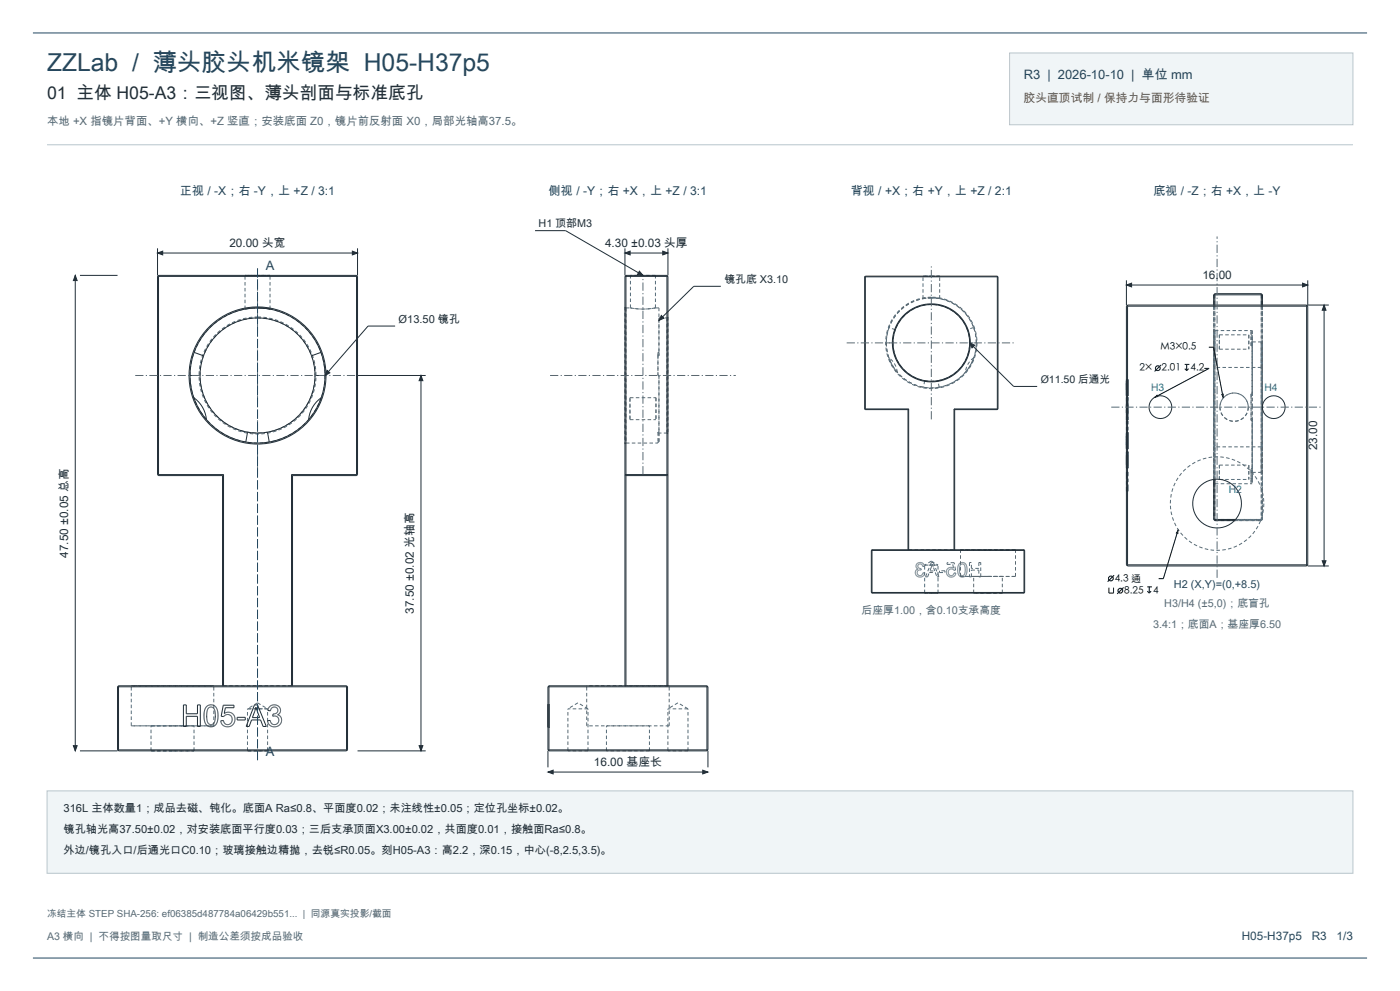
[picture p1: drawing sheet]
<svg xmlns="http://www.w3.org/2000/svg" width="420mm" height="297mm" viewBox="0 0 420 297" stroke-linecap="round" stroke-linejoin="round" font-family="sans-serif">
<defs><g id="words">
<text font-size="7.4" fill="#224760" x="14.1" y="21.2">ZZLab / 薄头胶头机米镜架 H05-H37p5</text>
<text font-size="5.3" fill="#202d36" x="14.1" y="29.6">01 主体 H05-A3：三视图、薄头剖面与标准底孔</text>
<g font-size="3.9" fill="#224760">
<text x="307.1" y="23.6">R3 | 2026-10-10 | 单位 mm</text>
<text x="79.7" y="80.8">A</text>
<text x="79.7" y="226.4">A</text>
</g>
<g font-size="3.6" fill="#224760">
<text x="54" y="58.5">正视 / -X；右 -Y，上 +Z / 3:1</text>
<text x="164.7" y="58.5">侧视 / -Y；右 +X，上 +Z / 3:1</text>
<text x="255.2" y="58.5">背视 / +X；右 +Y，上 +Z / 2:1</text>
<text x="346.1" y="58.5">底视 / -Z；右 +X，上 -Y</text>
</g>
<text font-size="3.5" fill="#92531e" x="307.1" y="30.7">胶头直顶试制 / 保持力与面形待验证</text>
<g font-size="3.5" fill="#202d36">
<text x="68.8" y="74.1">20.00 头宽</text>
<text x="181.5" y="74.1">4.30 ±0.03 头厚</text>
<text x="360.7" y="83.7">16.00</text>
<text x="395.1" y="134.9" transform="rotate(-90 395.1 134.9)">23.00</text>
<text x="20.5" y="167.2" transform="rotate(-90 20.5 167.2)">47.50 ±0.05 总高</text>
<text x="124.2" y="183.9" transform="rotate(-90 124.2 183.9)">37.50 ±0.02 光轴高</text>
<text x="178.2" y="229.6">16.00 基座长</text>
</g>
<g font-size="3.5" fill="#224760">
<text x="372.6" y="281.8">H05-H37p5</text>
<text x="393.5" y="281.8">R3</text>
<text x="401" y="281.8">1/3</text>
</g>
<text font-size="3.4" fill="#586b76" x="14.1" y="37.4">本地 +X 指镜片背面、+Y 横向、+Z 竖直；安装底面 Z0，镜片前反射面 X0，局部光轴高37.5。</text>
<g font-size="3.4" fill="#202d36">
<text x="19" y="243.4">316L 主体数量1；成品去磁、钝化。底面A Ra≤0.8、平面度0.02；未注线性±0.05；定位孔坐标±0.02。</text>
<text x="19" y="249.7">镜孔轴光高37.50±0.02，对安装底面平行度0.03；三后支承顶面X3.00±0.02，共面度0.01，接触面Ra≤0.8。</text>
<text x="19" y="256.1">外边/镜孔入口/后通光口C0.10；玻璃接触边精抛，去锐≤R0.05。刻H05-A3：高2.2，深0.15，中心(-8,2.5,3.5)。</text>
</g>
<text font-size="3.3" fill="#202d36" x="119.6" y="96.7">Ø13.50 镜孔</text>
<text font-size="3.3" fill="#224760" x="352.2" y="176.4">H2 (X,Y)=(0,+8.5)</text>
<g font-size="3.2" fill="#202d36">
<text x="161.6" y="68.1">H1 顶部M3</text>
<text x="217.3" y="84.7">镜孔底 X3.10</text>
<text x="312.2" y="114.8">Ø11.50 后通光</text>
</g>
<g font-size="3.2" fill="#586b76">
<text x="258.5" y="184.1">后座厚1.00，含0.10支承高度</text>
<text x="349.3" y="182">H3/H4 (±5,0)；底盲孔</text>
<text x="345.9" y="188.3">3.4:1；底面A；基座厚6.50</text>
<text x="14.1" y="281.8">A3 横向 | 不得按图量取尺寸 | 制造公差须按成品验收</text>
</g>
<g font-size="3.1" fill="#197986">
<text x="345.3" y="117.1">H3</text>
<text x="379.3" y="117.1">H4</text>
<text x="368.7" y="147.7">H2</text>
</g>
<g font-size="3">
<text x="348.2" y="105">M3×0.5</text>
<text x="341.8" y="111.3">2×</text>
<text x="348.5" y="111.3">2.01</text>
<text x="357.2" y="111.3">4.2</text>
<text x="334.4" y="174.3">4.3 通</text>
<text x="337.3" y="178">8.25</text>
<text x="345.9" y="178">4</text>
</g>
<text font-size="2.9" fill="#586b76" x="14.1" y="274.8">冻结主体 STEP SHA-256: ef06385d487784a06429b551... | 同源真实投影/截面</text>
</g></defs>
<path d="M0 0h420v297h-420z" fill-rule="evenodd" fill="#fff" stroke="#fff" stroke-width=".3"/>
<path d="M9.9 9.9h400.2M9.9 287.1h400.2" fill="none" stroke="#224760" stroke-width=".3"/>
<path d="M302.9 15.9h103v21.5h-103z" fill-rule="evenodd" fill="#f0f5f7" stroke="#b8c6cc" stroke-width=".3"/>
<path d="M14.1 43.4h391.8" fill="none" stroke="#b8c6cc" stroke-width=".3"/>
<g fill="none" stroke="#586b76" stroke-width=".3" stroke-dasharray="1.1 .7" stroke-linecap="butt">
<path d="M73.5 82.5h7.5M73.5 92.6l3.8-.3M73.5 92.6v-10.1M77.3 95a17.6 17.6 0 0 1 15.4 25.9 17.6 17.6 0 0 1-30.1 1.2 17.6 17.6 0 0 1 13.2-27.1h1.5M77.3 95.3a17.3 17.3 0 0 1 15.1 25.4 17.3 17.3 0 0 1-29.6 1.3 17.3 17.3 0 0 1 13-26.7h1.5M77.3 82.5h-3.8M77.3 92.3l-3.8 .3M77.3 92.3a20.2 20.2 0 0 1 19 13.3M81 82.5h-3.7M81 92.6l-3.7-.3M81 92.6v-10.1M187.5 92v41.1"/>
<path d="M187.5 92l.3 .3M187.8 92.3v40.5M187.8 92.3h1.3M189.1 92.3a20.3 20.3 0 0 0 7.5 0M189.1 92.3v-9.8M196.6 82.5h-7.5M196.6 92.3a20.3 20.3 0 0 1-7.5 0M196.6 92.3h1.1M196.6 92.3v-9.8M197.7 95.3v11.3M197.7 95.3h2.4M200.1 95.3l.3-.3"/>
<path d="M200.1 95.3v34.5M200.4 95v35.1M266.7 98.1l-.7 2.8-.1 1.9M268.6 98.8l-.4 1.6-.3 2.4M268.6 98.8l-1.9-.7M276.9 82.8h2.5M276.9 89.5l2.5-.2M276.9 89.5v-6.7M279.4 89.1a13.7 13.7 0 0 0-12 20.2 13.7 13.7 0 0 0 23.5 .9 13.7 13.7 0 0 0-10.5-21.1h-1M279.4 89.3a13.5 13.5 0 0 0-11.9 19.9 13.5 13.5 0 0 0 23.2 .9 13.5 13.5 0 0 0-10.3-20.8h-1M279.4 82.8h2.5M279.4 89.3l2.5 .2"/>
<path d="M279.4 89.3a13.5 13.5 0 0 0-12.7 8.8M279.4 89.3l-2.5 .2M279.4 91.3a11.5 11.5 0 0 0-10.8 7.5M281.9 82.8h-5M281.9 89.5l-2.5-.2M281.9 89.5v-6.7M290.2 98.8a11.5 11.5 0 0 0-10.8-7.5M292.1 98.1a13.5 13.5 0 0 0-12.7-8.8M292.1 98.1l-1.9 .7M364.1 88.4v67.3M364.1 91.4v19.1M364.1 98.7v46.6"/>
<path d="M364.4 91.4v18.7M364.4 88.4v67.3M364.4 99.1v45.9M364.4 99.1l-.3-.4M364.4 99.1h10.9M375.3 99.1h.4M375.3 99.1v3.4M375.7 99.1v18.9M375.7 99.1v3.4M378.4 91.4v18.7M378.4 88.4v67.3M378.7 88.4v67.3"/>
<path d="M378.7 91.4v19.1M57 112.5l.5-4.2 .7-2.7M58.2 105.6a20.2 20.2 0 0 1 19.1-13.3M96.3 105.6l.8 2.7 .4 4.2M96.4 119.2a20.2 20.2 0 0 1-3.8 6.6M97.5 112.5a20.3 20.3 0 0 1-16.7 20M189 119.2v6.6M189 119.2h7.8M196.8 119.2v6.6M197.4 105.6h.3M197.4 112.5v-6.9M197.4 112.5h.3"/>
<path d="M197.4 106.6h.3M197.4 106.6v5.9M197.4 106.6v-1M197.7 105.6v-13.3M197.7 112.5v17M197.7 105.6v1M265.9 102.8a13.5 13.5 0 0 0 11.2 13.3M265.9 102.8h2M266.7 107.2l.8 1.9 1.7 2.5M267.9 102.8a11.5 11.5 0 0 0 9.5 11.3M269.2 111.6a6 6 0 0 0-2.5-4.4M277.1 116.1l1.8 .2 2.8-.2"/>
<path d="M277.4 114.1l1.6 .2 2.4-.2M277.4 114.1l-.3 2M281.4 114.1a11.5 11.5 0 0 0 9.5-11.3M281.7 116.1a13.5 13.5 0 0 0 11.2-13.3M281.7 116.1l-.3-2M289.6 111.6l1.7-2.5 .8-1.9M290.9 102.8l-.3-2.4-.4-1.6M290.9 102.8h2M292.1 107.2a6 6 0 0 0-2.5 4.4M292.9 102.8l-.1-1.9-.7-2.8M337.9 119v1.1M337.9 118.6v-.9"/>
<path d="M337.9 118.5v.1M337.9 118.4v.1M337.9 118.3v.1M337.9 118.2v.1M337.9 118.1v.1M337.9 118v.1M337.9 117.9v.1M337.9 117.8v.1M337.9 117.7v.1M337.9 117.6v.1M337.9 117.5v.1M337.9 117.4v.1"/>
<path d="M337.9 117.3v.1M337.9 117.2v.1M337.9 117.1v.1M337.9 117v.1M337.9 116.9v.1M337.9 116.8v.1M337.9 116.6v.2M337.9 116.5v.1M337.9 116.4v.1M337.9 116.3v.1M337.9 116.2v.1M337.9 116v.2"/>
<path d="M337.9 115.9v.1M337.9 115.8v.1M337.9 115.7v.1M337.9 115.5v.2M337.9 115.4v.1M337.9 115.3v.1M337.9 115.2v.1M337.9 115.1v.1M337.9 115v.1M337.9 114.9v.1M337.9 114.8v.1M337.9 114.7v.1"/>
<path d="M337.9 114.6v.1M337.9 114.5v.1M337.9 114.4v.1M337.9 114.3v.1M337.9 114.2v.1M337.9 114.1v.1M337.9 114v.1M337.9 113.9v.1M337.9 113.8v.1M337.9 113.9v-.1M337.9 114v-.1M337.9 114.1v-.1"/>
<path d="M337.9 114.2v-.1M337.9 114.3v-.1M337.9 114.4v-.1M337.9 114.5v-.1M337.9 114.6v-.1M337.9 114.7v-.1M337.9 114.9v-.2M337.9 115v-.1M337.9 115.2v-.2M337.9 114.8v-.1M337.9 114.9v-.1M337.9 115.1v-.1"/>
<path d="M337.9 115.2v-.1M337.9 115.4v-.2M337.9 115.5v-.1M337.9 115.6v-.1M337.9 115.8v-.2M337.9 115.9v-.1M337.9 116v-.1M337.9 116.2v-.2M337.9 116.3v-.1M337.9 116.5v-.2M337.9 116.6v-.1M337.9 116.7v-.1"/>
<path d="M337.9 116.8v-.1M337.9 116.9v-.1M337.9 117v-.1M337.9 117.1v-.1M337.9 117.2v-.1M337.9 117.3v-.1M337.9 117.4v-.1M337.9 117.5v-.1M337.9 117.6v-.1M337.9 117.7v-.1M337.9 117.8v-.1M337.9 117.9v-.1"/>
<path d="M337.9 118v-.1M337.9 118.1v-.1M337.9 118.2v-.1M337.9 118.3v-.1M337.9 118.4v-.1M337.9 118.5v-.1M337.9 117.6v.9M337.9 116.7v.1M337.9 116.6v.1M337.9 116.4v.2M337.9 116.1v.1M337.9 115.9v.2"/>
<path d="M337.9 115.6v.1M337.9 115.5v.1M337.9 115.3v-.1M337.9 115.4v-.1M337.9 115.7v-.1M337.9 115.8v-.1M337.9 116.1v-.2M337.9 116.2v-.1M337.9 116.5v.2M337.9 116.3v.2M337.9 115.6v.2M337.9 115.6v-.2"/>
<path d="M337.9 116v-.2M337.9 116.1v-.1M337.9 116.3v-.2M337.9 116.4v-.1M337.9 116.5v-.1M337.9 116.7v-.2M337.9 119h.5M337.9 117.7h.5M337.9 118.6h.5M337.9 117.6h.5M337.9 117.5h.5M337.9 117.4h.5"/>
<path d="M337.9 117.3h.5M337.9 117.2h.5M337.9 117.1h.5M337.9 117h.5M337.9 116.9h.5M337.9 116.8h.5M337.9 116.7h.5M337.9 116.5h.5M337.9 116.4h.5M337.9 116.3h.5M337.9 116.1h.5M337.9 116h.5"/>
<path d="M337.9 115.8h.5M337.9 115.7h.5M337.9 115.6h.5M337.9 115.4h.5M337.9 115.3h.5M337.9 115.2h.5M337.9 115.1h.5M337.9 115h.5M337.9 114.9h.5M337.9 114.8h.5M337.9 115.5h.5M337.9 115.9h.5"/>
<path d="M337.9 116.2h.5M337.9 116.6h.5M337.9 118.5h.5M337.9 118.4h.5M337.9 118.3h.5M337.9 118.2h.5M337.9 118.1h.5M337.9 118h.5M337.9 117.9h.5M337.9 117.8h.5M337.9 114.7h.5M337.9 114.6h.5"/>
<path d="M337.9 114.5h.5M337.9 114.4h.5M337.9 114.3h.5M337.9 114.2h.5M337.9 114.1h.5M337.9 114h.5M337.9 113.9h.5M337.9 113.8h.5M338.4 119v3M338.4 117.7v.9M338.4 117.6v.1M338.4 117.5v.1"/>
<path d="M338.4 117.4v.1M338.4 117.3v.1M338.4 117.2v.1M338.4 117.1v.1M338.4 117v.1M338.4 116.9v.1M338.4 116.8v.1M338.4 116.7v.1M338.4 116.5v.2M338.4 116.4v.1M338.4 116.3v.1M338.4 116.1v.2"/>
<path d="M338.4 116v.1M338.4 115.8v.2M338.4 115.7v.1M338.4 115.6v.1M338.4 115.4v.2M338.4 115.3v.1M338.4 115.2v.1M338.4 115.1v.1M338.4 115v.1M338.4 114.9v.1M338.4 114.8v.1M338.4 114.9v-.1"/>
<path d="M338.4 115v-.1M338.4 115.1v-.1M338.4 115.2v-.1M338.4 115.3v-.1M338.4 115.4v-.1M338.4 115.5v-.1M338.4 115.6v-.1M338.4 115.8v-.2M338.4 115.9v-.1M338.4 116.1v-.2M338.4 116.2v-.1M338.4 116.3v-.1"/>
<path d="M338.4 116.5v-.2M338.4 116.7v-.2M338.4 116.8v-.1M338.4 116.6v.1M338.4 116.5v.1M338.4 116.3v.2M338.4 116.2v.1M338.4 116.1v.1M338.4 115.9v.2M338.4 115.8v.1M338.4 115.5v.1M338.4 115.4v.1"/>
<path d="M338.4 115.7v-.1M338.4 115.8v-.1M338.4 116.4v-.1M338.4 116.6v-.2M338.4 116.7v-.1M338.4 116.9v-.1M338.4 117v-.1M338.4 117.1v-.1M338.4 117.2v-.1M338.4 117.3v-.1M338.4 117.4v-.1M338.4 117.5v-.1"/>
<path d="M338.4 117.6v-.1M338.4 118.5v-.9M338.4 118.4v.1M338.4 118.3v.1M338.4 118.2v.1M338.4 118.1v.1M338.4 118v.1M338.4 117.9v.1M338.4 117.8v.1M338.4 117.7v.1M338.4 116v.2M338.4 115.9v.1"/>
<path d="M338.4 115.6v.2M338.4 115.2v.2M338.4 114.7v.1M338.4 114.6v.1M338.4 114.5v.1M338.4 114.4v.1M338.4 114.3v.1M338.4 114.2v.1M338.4 114.3v-.1M338.4 114.4v-.1M338.4 114.5v-.1M338.4 114.6v-.1"/>
<path d="M338.4 114.7v-.1M338.4 114.8v-.1M338.4 115v.2M338.4 114.7v.2M338.4 114.1v.1M338.4 114v.1M338.4 113.9v.1M338.4 113.8v.1M338.4 113.9v-.1M338.4 114v-.1M338.4 114.1v-.1M338.4 114.2v-.1"/>
<path d="M338.4 115.7v-.2M338.4 116v-.1M338.4 116.2v-.2M338.4 116.5v-.1M338.4 116.6v-.1M338.4 116.8v-.2M338.4 117.7v-.1M338.4 117.8v-.1M338.4 117.9v-.1M338.4 118v-.1M338.4 118.1v-.1M338.4 118.2v-.1"/>
<path d="M338.4 118.3v-.1M338.4 118.4v-.1M338.4 118.5v-.1M338.4 118.6v-.1M364.1 110.5v23.1M364.4 110.1l-.3 .4M365.8 104.7h8.8M365.8 100.3v4.4M365.8 100.3h8.8M365.8 104.7v-4.4M374.6 100.3v4.4M375.3 118v8"/>
<path d="M375.3 118h.4M375.3 100.5v-1.4M375.3 100.5h.4M375.3 103.7h.4M375.3 103.7v-1.2M375.3 102.5h.4M375.3 118.6h.4M375.3 118.6v6.8M375.3 103.7v-3.2M375.3 118.6v-.6M375.7 102.5v16.1M375.7 103.7v-3.2"/>
<path d="M375.7 118.6v-.6M375.7 102.5h2.7M378.4 110.1l.3 .4M378.4 110.1h-14M378.4 102.5v39.1M378.4 102.5l.3-.4M378.7 110.5v23.1M378.7 102.1v39.8M61.9 125.8a20.2 20.2 0 0 1-3.8-6.6M73.7 132.5a20.3 20.3 0 0 1-16.7-20M80.8 132.5l-2.8 .3-4.3-.3M187.8 132.8l-.3 .3"/>
<path d="M187.8 132.8h9.6M189 125.8h7.8M189 125.8v-6.6M197.4 132.5h.3M197.4 132.5v.3M197.4 129.5h.3M197.4 129.5v.3M197.4 129.5v3M197.4 129.8h2.7M197.7 132.5v-20M197.7 129.5v3M200.1 129.8l.3 .3"/>
<path d="M337.9 134.5v-.9M337.9 134.4v.1M337.9 134.3v.1M337.9 134.2v.1M337.9 134.1v.1M337.9 134v.1M337.9 133.9v.1M337.9 133.8v.1M337.9 133.7v.1M337.9 133.6v.1M337.9 133.5v.1M337.9 133.4v.1"/>
<path d="M337.9 133.3v.1M337.9 133.2v.1M337.9 133.1v.1M337.9 133v.1M337.9 132.9v.1M337.9 132.8v.1M337.9 132.7v.1M337.9 132.5v.2M337.9 132.4v.1M337.9 132.3v.1M337.9 132.2v.1M337.9 132v.2"/>
<path d="M337.9 131.9v.1M337.9 131.7v.2M337.9 131.6v.1M337.9 131.5v.1M337.9 131.3v.2M337.9 131.2v.1M337.9 131.1v.1M337.9 131v.1M337.9 130.9v.1M337.9 130.8v.1M337.9 130.6v.2M337.9 130.5v.1"/>
<path d="M337.9 130.4v.1M337.9 130.3v.1M337.9 130.2v.1M337.9 130.1v.1M337.9 130v.1M337.9 129.9v.1M337.9 129.8v.1M337.9 129.7v.1M337.9 129.8v-.1M337.9 129.9v-.1M337.9 130v-.1M337.9 130.1v-.1"/>
<path d="M337.9 130.2v-.1M337.9 130.3v-.1M337.9 130.4v-.1M337.9 130.5v-.1M337.9 130.6v-.1M337.9 130.7v-.1M337.9 130.8v-.1M337.9 130.9v-.1M337.9 131v-.1M337.9 131.1v-.1M337.9 131.2v-.1M337.9 131.3v-.1"/>
<path d="M337.9 131.4v-.1M337.9 131.5v-.1M337.9 131.6v-.1M337.9 131.7v-.1M337.9 131.8v-.1M337.9 132v-.2M337.9 132.1v-.1M337.9 132.3v-.2M337.9 132.5v-.2M337.9 132.7v-.2M337.9 132.8v-.1M337.9 133v-.2"/>
<path d="M337.9 133.2v-.2M337.9 133.3v-.1M337.9 133v.3M337.9 130v3M337.9 133.7v-3.7M337.9 134.4v-.7M337.9 133.5v.9M337.9 132.6v.1M337.9 132.5v.1M337.9 131.4v.2M337.9 131.3v.1M337.9 130.7v.1"/>
<path d="M337.9 130.6v.1M337.9 131.5v-.2M337.9 131.9v-.1M337.9 132v-.1M337.9 132.2v-.2M337.9 132.3v-.1M337.9 132.4v-.1M337.9 132.6v-.2M337.9 132.7v-.1M337.9 132.9v-.1M337.9 133v-.1M337.9 133.1v-.1"/>
<path d="M337.9 133.2v-.1M337.9 133.4v-.1M337.9 133.5v-.1M337.9 133.6v-.1M337.9 139.9v.1M337.9 139.8v.1M337.9 139.7v.1M337.9 139.6v.1M337.9 139.5v.1M337.9 139.4v.1M337.9 139.3v.1M337.9 139.2v.1"/>
<path d="M337.9 139.1v.1M337.9 139v.1M337.9 138.9v.1M337.9 138.8v.1M337.9 138.7v.1M337.9 138.6v.1M337.9 138.5v.1M337.9 138.3v.2M337.9 138.2v.1M337.9 138.1v.1M337.9 138v.1M337.9 137.8v.2"/>
<path d="M337.9 137.6v.2M337.9 137.5v.1M337.9 137.3v.2M337.9 137.1v.2M337.9 136.9v.2M337.9 136.8v.1M337.9 136.6v.2M337.9 136.5v.1M337.9 136.4v.1M337.9 136.3v.1M337.9 136.2v.1M337.9 136v.2"/>
<path d="M337.9 135.9v.1M337.9 135.8v.1M337.9 135.7v.1M337.9 135.6v.1M337.9 135.5v.1M337.9 135.6v-.1M337.9 135.7v-.1M337.9 135.8v-.1M337.9 135.9v-.1M337.9 136v-.1M337.9 136.1v-.1M337.9 136.2v-.1"/>
<path d="M337.9 136.3v-.1M337.9 136.4v-.1M337.9 136.5v-.1M337.9 136.6v-.1M337.9 136.7v-.1M337.9 136.8v-.1M337.9 136.9v-.1M337.9 137v-.1M337.9 137.2v-.2M337.9 137.3v-.1M337.9 137.4v-.1M337.9 137.6v-.2"/>
<path d="M337.9 137.7v-.1M337.9 137.8v-.1M337.9 138v-.2M337.9 138.2v-.2M337.9 138.4v-.2M337.9 138.6v-.2M337.9 138.7v-.1M337.9 138.9v-.2M337.9 139v-.1M337.9 139.2v-.2M337.9 139.3v-.1M337.9 139.4v-.1"/>
<path d="M337.9 139.5v-.1M337.9 139.6v-.1M337.9 139.7v-.1M337.9 139.8v-.1M337.9 139.9v-.1M337.9 140v-.1M337.9 126.2v2.8M337.9 124.9v1M337.9 124.1v.8M337.9 121v3.1M337.9 120.1v.9M337.9 122v-3"/>
<path d="M337.9 123.1v-1.1M337.9 125.9v-2.8M337.9 133.6h.5M337.9 134.5h.5M337.9 133.5h.5M337.9 133.4h.5M337.9 134.4h.5M337.9 133.3h.5M337.9 133.2h.5M337.9 134.3h.5M337.9 133.1h.5M337.9 133h.5"/>
<path d="M337.9 134.2h.5M337.9 132.9h.5M337.9 132.8h.5M337.9 134.1h.5M337.9 132.7h.5M337.9 134h.5M337.9 132.6h.5M337.9 132.4h.5M337.9 133.9h.5M337.9 132.3h.5M337.9 133.8h.5M337.9 132.2h.5"/>
<path d="M337.9 133.7h.5M337.9 132h.5M337.9 131.9h.5M337.9 131.8h.5M337.9 131.7h.5M337.9 131.6h.5M337.9 131.5h.5M337.9 131.3h.5M337.9 131.2h.5M337.9 131.1h.5M337.9 131h.5M337.9 132.5h.5"/>
<path d="M337.9 130.9h.5M337.9 130.8h.5M337.9 130.7h.5M337.9 130.6h.5M337.9 130.5h.5M337.9 130.4h.5M337.9 130.3h.5M337.9 130.2h.5M337.9 130.1h.5M337.9 130h.5M337.9 129.9h.5M337.9 131.4h.5"/>
<path d="M337.9 129.8h.5M337.9 129.7h.5M337.9 132.1h.5M337.9 140h.5M337.9 139.9h.5M337.9 139.8h.5M337.9 139.7h.5M337.9 139.6h.5M337.9 139.5h.5M337.9 139.4h.5M337.9 139.3h.5M337.9 139.2h.5"/>
<path d="M337.9 139h.5M337.9 138.9h.5M337.9 138.7h.5M337.9 138.6h.5M337.9 138.4h.5M337.9 138.2h.5M337.9 138h.5M337.9 137.8h.5M337.9 137.7h.5M337.9 137.6h.5M337.9 137.4h.5M337.9 137.3h.5"/>
<path d="M337.9 137.2h.5M337.9 137h.5M337.9 136.9h.5M337.9 136.8h.5M337.9 136.7h.5M337.9 136.6h.5M337.9 136.5h.5M337.9 139.1h.5M337.9 136.4h.5M337.9 136.3h.5M337.9 136.2h.5M337.9 138.8h.5"/>
<path d="M337.9 136.1h.5M337.9 136h.5M337.9 138.5h.5M337.9 135.9h.5M337.9 138.3h.5M337.9 135.8h.5M337.9 138.1h.5M337.9 135.7h.5M337.9 135.6h.5M337.9 137.5h.5M337.9 135.5h.5M337.9 137.1h.5"/>
<path d="M337.9 129h.5M337.9 126.2h.5M337.9 125.9h.5M337.9 124.9h.5M337.9 124.1h.5M337.9 123.1h.5M337.9 121h.5M337.9 122h.5M337.9 120.1h.5M337.9 139.1v-.1M337.9 139.2v-.1M337.9 138.4v.1"/>
<path d="M337.9 138.3v.1M337.9 137.9v.1M337.9 137.9h.5M337.9 137.8v.1M337.9 137.7v.1M337.9 137.6v.1M337.9 137.4v.1M337.9 137.3v.1M337.9 137.2v.1M337.9 137.1v.1M337.9 137v.1M337.9 136.9v.1"/>
<path d="M337.9 136.7v.1M337.9 136.6v.1M337.9 137.1v-.1M337.9 137.2v-.1M337.9 137.5v-.1M337.9 137.6v-.1M337.9 137.9v-.1M337.9 138v-.1M337.9 138.1v-.1M337.9 138.2v-.1M337.9 138.3v-.1M337.9 138.4v-.1"/>
<path d="M337.9 138.5v-.1M337.9 138.6v-.1M337.9 138.8v-.1M337.9 138.9v-.1M337.9 123v.8M337.9 123.8h.5M337.9 123h.5M337.9 122.8v.2M337.9 122.8h.5M337.9 122.7v.1M337.9 122.7h.5M337.9 122.6v.1"/>
<path d="M337.9 122.6h.5M337.9 122.5v.1M337.9 122.5h.5M337.9 122.4v.1M337.9 122.4h.5M337.9 122.2v.2M337.9 122.2h.5M337.9 122.1v.1M337.9 121.3v.8M337.9 121.3h.5M337.9 123.8v-2.5M338.4 133.6v.9"/>
<path d="M338.4 133.5v.1M338.4 133.4v.1M338.4 134.5v-.1M338.4 133.3v.1M338.4 133.2v.1M338.4 134.4v-.1M338.4 133.1v.1M338.4 133v.1M338.4 134.3v-.1M338.4 132.9v.1M338.4 132.8v.1M338.4 134.2v-.1"/>
<path d="M338.4 132.7v.1M338.4 134.1v-.1M338.4 132.6v.1M338.4 132.4v.2M338.4 134v-.1M338.4 132.3v.1M338.4 133.9v-.1M338.4 132.2v.1M338.4 133.8v-.1M338.4 132v.2M338.4 131.9v.1M338.4 133.7v-.1"/>
<path d="M338.4 131.8v.1M338.4 133.6v-.1M338.4 131.7v.1M338.4 133.5v-.1M338.4 133.4v-.1M338.4 131.6v.1M338.4 133.3v-.1M338.4 131.5v.1M338.4 133.2v-.1M338.4 133.1v-.1M338.4 131.3v.2M338.4 133v-.1"/>
<path d="M338.4 131.2v.1M338.4 132.9v-.1M338.4 131.1v.1M338.4 132.8v-.1M338.4 131v.1M338.4 132.7v-.2M338.4 132.5v-.1M338.4 130.9v.1M338.4 132.4v-.1M338.4 132.3v-.1M338.4 132.2v-.2M338.4 130.8v.1"/>
<path d="M338.4 132v-.1M338.4 131.9v-.2M338.4 131.7v-.1M338.4 130.7v.1M338.4 131.6v-.1M338.4 131.5v-.2M338.4 130.6v.1M338.4 131.3v-.1M338.4 131.2v-.1M338.4 131.1v-.1M338.4 130.7v-.1M338.4 131v-.1"/>
<path d="M338.4 130.9v-.1M338.4 130.8v-.2M338.4 130.8v-.1M338.4 130.6v-.1M338.4 130.5v-.1M338.4 130.4v-.1M338.4 130.3v-.1M338.4 130.2v-.1M338.4 130.1v-.1M338.4 130v-.1M338.4 131.4v-.1M338.4 131.6v-.2"/>
<path d="M338.4 129.9v-.1M338.4 129.8v-.1M338.4 132.6v-.1M338.4 132.7v-.1M338.4 129.7v.1M338.4 129.8v.1M338.4 129.9v.1M338.4 130v.1M338.4 134.4v-.9M338.4 133.7v.7M338.4 130.1v.1M338.4 130v3.7"/>
<path d="M338.4 130.2v.1M338.4 133v-3M338.4 130.3v.1M338.4 133.3v-.3M338.4 130.4v.1M338.4 130.5v.1M338.4 133v.2M338.4 132.8v.2M338.4 132.5v.2M338.4 132.3v.2M338.4 132.1v.2M338.4 132v.1"/>
<path d="M338.4 131.8v.2M338.4 131.3v.1M338.4 131.4v.1M338.4 139.9v.1M338.4 139.8v.1M338.4 139.7v.1M338.4 139.6v.1M338.4 139.5v.1M338.4 139.4v.1M338.4 139.3v.1M338.4 139.2v.1M338.4 139v.2"/>
<path d="M338.4 138.9v.1M338.4 138.7v.2M338.4 138.6v.1M338.4 138.4v.2M338.4 138.2v.2M338.4 138v.2M338.4 137.8v.2M338.4 140v-.1M338.4 137.7v.1M338.4 137.6v.1M338.4 139.9v-.1M338.4 137.4v.2"/>
<path d="M338.4 139.8v-.1M338.4 137.3v.1M338.4 137.2v.1M338.4 139.7v-.1M338.4 137v.2M338.4 139.6v-.1M338.4 136.9v.1M338.4 139.5v-.1M338.4 136.8v.1M338.4 139.4v-.1M338.4 136.7v.1M338.4 136.6v.1"/>
<path d="M338.4 139.3v-.1M338.4 136.5v.1M338.4 139.2v-.1M338.4 136.4v.1M338.4 139.1v-.1M338.4 136.3v.1M338.4 139v-.1M338.4 136.2v.1M338.4 138.9v-.1M338.4 136.1v.1M338.4 138.8v-.1M338.4 138.7v-.1"/>
<path d="M338.4 136v.1M338.4 138.6v-.1M338.4 135.9v.1M338.4 138.5v-.2M338.4 138.3v-.1M338.4 135.8v.1M338.4 138.2v-.1M338.4 138.1v-.1M338.4 135.7v.1M338.4 138v-.2M338.4 137.8v-.2M338.4 135.6v.1"/>
<path d="M338.4 137.6v-.1M338.4 137.5v-.2M338.4 135.5v.1M338.4 137.3v-.2M338.4 137.1v-.2M338.4 136.9v-.1M338.4 136.8v-.2M338.4 136.6v-.1M338.4 136.5v-.1M338.4 136.4v-.1M338.4 136.3v-.1M338.4 136.2v-.2"/>
<path d="M338.4 136v-.1M338.4 135.6v-.1M338.4 135.9v-.1M338.4 135.8v-.1M338.4 135.7v-.1M338.4 129v-2.8M338.4 125.9v-1M338.4 124.9v-.8M338.4 123.1v2.8M338.4 124.1v-3.1M338.4 122v1.1M338.4 121v-.9"/>
<path d="M338.4 120.1v-1.1M338.4 139v.1M338.4 139.1v.1M338.4 138.5v-.1M338.4 138.4v-.1M338.4 138v-.1M338.4 137.9v-.1M338.4 137.8v-.1M338.4 137.7v-.1M338.4 137.5v-.1M338.4 137.4v-.1M338.4 137.3v-.1"/>
<path d="M338.4 137.2v-.1M338.4 137.1v-.1M338.4 137v-.1M338.4 136.8v-.1M338.4 136.7v-.1M338.4 137v.1M338.4 137.1v.1M338.4 137.4v.1M338.4 137.5v.1M338.4 137.8v.1M338.4 137.9v.1M338.4 138v.1"/>
<path d="M338.4 138.1v.1M338.4 138.2v.1M338.4 138.3v.1M338.4 138.4v.1M338.4 138.5v.1M338.4 138.7v.1M338.4 138.8v.1M338.4 123.8v-.8M338.4 123v-.2M338.4 122.8v-.1M338.4 122.7v-.1M338.4 122.6v-.1"/>
<path d="M338.4 122.5v-.1M338.4 122.4v-.2M338.4 122.2v-.1M338.4 122.1v-.8M338.4 121.3v2.5M364.1 133.6v10.1M364.1 122v-23.3M364.4 133.9l-.3-.3M364.4 133.9v9.7M364.4 122v-22.9M365.8 139.4v4.3M365.8 139.4h8.8"/>
<path d="M366 122a4.3 4.3 0 0 1 4.2-4.2 4.3 4.3 0 0 1 4.3 4.2M374.5 122a4.3 4.3 0 0 1-6.2 3.8 4.3 4.3 0 0 1-.6-7.2 4.3 4.3 0 0 1 6.7 2.7l.1 .7M374.5 122a4.3 4.3 0 0 1-4.3 4.3 4.3 4.3 0 0 1-4.2-4.3M374.6 139.4v4.3M375.3 126h.4M375.3 125.4h.4M375.3 126v-.6M375.7 126v19M375.7 122v-21.5M375.7 122v-18.3M375.7 125.4v16.2M375.7 126v-.6"/>
<path d="M378.4 133.9h-14M378.4 133.9l.3-.3M378.4 133.9v21.8M378.4 122v-19.5M378.7 133.6v22.1M378.7 122v-19.9M337.9 146.2v1M337.9 142.4v3.8M337.9 141.5v.9M337.9 140.1v-.1M337.9 140.2v-.1M337.9 140.1v.1"/>
<path d="M337.9 140v.1M337.9 147.2h.5M337.9 146.2h.5M337.9 142.4h.5M337.9 141.5h.5M337.9 140.1h.5M337.9 140.2h.5M338.4 147.2v-1M338.4 146.2v-3.8M338.4 142.4v-.9M338.4 140v.1M338.4 140.1v.1"/>
<path d="M338.4 140.2v-.1M338.4 140.1v-.1M364.1 145.3v-23.3M364.4 145v-23M364.4 155.7h14M364.4 156h14M364.4 145l-.3 .3M364.4 145h10.9M365.8 143.7h8.8M365.8 143.7v-4.3M370.4 156h8M370.7 155.7h7.7"/>
<path d="M375.3 143.6h.4M375.3 145v-1.4M375.3 145h.4M375.3 141.6h.4M375.3 141.6v-1.2M375.3 140.4h.4M375.3 141.6v3.4M375.3 143.6v-3.2M375.7 143.6v-21.6M375.7 140.4v-18.4M375.7 143.6v-3.2M375.7 141.6v3.4"/>
<path d="M375.7 141.6h2.7M378.4 155.7h.3M378.4 156l.3-.3M378.4 141.6v-19.6M378.4 155.7v.3M378.4 141.6l.3 .3M378.7 141.9v-19.9M379.2 150.9a14 14 0 0 1-20.7 12.4 14 14 0 0 1-1.2-24 14 14 0 0 1 21.8 10.2l.1 1.4M272.4 164.8h.2M272.6 164.8h13.6M274.6 171.6v.1M274.6 171.7v.1"/>
<path d="M274.6 171.5v.1M274.6 171.4v.1M274.6 171.8v.1M274.6 171.3v.1M274.6 171.9v.1M274.6 171.2v.1M274.6 172l.1 .1M274.7 171.1l-.1 .1M274.7 172.1v.1M274.7 172.2v.1M274.7 172.3h.1M274.7 171v.1"/>
<path d="M274.8 172.3v.1M274.8 170.9l-.1 .1M274.8 169.7v.1M274.8 169.6v.1M274.8 169.8v.1M274.8 169.5v.1M274.8 172.4h.1M274.8 169.9v.1M274.8 169.4v.1M274.8 170l.1 .1M274.9 172.4v.1M274.9 169.3l-.1 .1"/>
<path d="M274.9 170.1v.1M274.9 170.8l-.1 .1M274.9 169.2v.1M274.9 170.2h.1M274.9 172.5l.1 .1M274.9 169.1v.1M275 170.7l-.1 .1M275 170.2v.1M275 169.1h-.1M275 170.3h.1M275 169v.1M275 172.6l.1 .1"/>
<path d="M275.1 170.3v.1M275.1 168.9l-.1 .1M275.1 172.7h.1M275.1 170.6l-.1 .1M275.1 170.4h.1M275.1 171.6v-.1M275.1 171.5h.1M275.1 171.7v-.1M275.2 171.5v-.1M275.2 171.8l-.1-.1M275.2 171.4v-.1M275.2 171.9v-.1"/>
<path d="M275.2 170.4v.1M275.2 168.8l-.1 .1M275.2 171.3v-.1M275.2 170.6h-.1M275.2 172v-.1M275.2 172.7l.1 .1M275.2 171.2h.1M275.2 172.1v-.1M275.2 170.5h.1M275.3 168.8h-.1M275.3 171.2v-.1M275.3 172.1h-.1"/>
<path d="M275.3 170.6h-.1M275.3 170.5l.1 .1M275.3 171.1l.1-.1M275.3 172.8h.1M275.3 169.7v-.1M275.3 172.2v-.1M275.3 169.6v-.1M275.3 169.8v-.1M275.3 169.5h.1M275.4 169.8h-.1M275.4 169.9v-.1M275.4 169.5v-.1"/>
<path d="M275.4 169.4v-.1M275.4 170.6h-.1M275.4 170v-.1M275.4 172.8l.1 .1M275.4 172.3l-.1-.1M275.4 168.7l-.1 .1M275.4 170.1v-.1M275.4 171l.1-.1M275.4 169.3l.1-.1M275.5 170.1h-.1M275.5 172.3h-.1M275.5 168.7h-.1"/>
<path d="M275.5 170.9h.1M275.5 172.9h.1M275.5 169.2l.1-.1M275.5 172.4v-.1M275.5 170.2v-.1M275.6 168.6l-.1 .1M275.6 170.2h-.1M275.6 170.9v-.1M275.6 172.9h.1M275.6 172.4h-.1M275.6 169.1h.1M275.6 170.8h.1"/>
<path d="M275.7 170.3l-.1-.1M275.7 172.5l-.1-.1M275.7 169.1l.1-.1M275.7 168.6h-.1M275.7 170.8h.1M275.7 172.9h.1M275.8 172.5h-.1M275.8 168.6h-.1M275.8 172.9l.1 .1M275.8 170.8h.1M275.8 170.3h-.1M275.8 169h.1"/>
<path d="M275.9 173h.1M275.9 168.6h-.1M275.9 169h.1M275.9 170.3h-.1M275.9 170.8h.1M275.9 172.5h-.1M276 168.6h-.1M276 170.4l-.1-.1M276 170.8h.1M276 172.5h-.1M276 173h.1M276 169h.1"/>
<path d="M276.1 168.6h-.1M276.1 170.8h.1M276.1 173h.1M276.1 172.5h-.1M276.1 169h.1M276.1 170.4h-.1M276.2 173v-.1M276.2 168.6h-.1M276.2 172.5h-.1M276.2 169h.1M276.2 170.4h-.1M276.2 172.9h.1"/>
<path d="M276.2 170.8h.2M276.3 168.6h-.1M276.3 170.4h-.1M276.3 172.9h.1M276.3 172.5h-.1M276.3 169l.1 .1M276.4 168.6h-.1M276.4 170.8l-.1-.4M276.4 172.4l-.1 .1M276.4 172.9h.1M276.4 169.1h.1M276.5 168.6h-.1"/>
<path d="M276.5 169.1l.1 .1M276.5 172.4h-.1M276.5 172.9h.1M276.6 172.3l-.1 .1M276.6 168.7l-.1-.1M276.6 169.2v.1M276.6 172.9l.1-.1M276.6 169.3l.1 .1M276.7 172.2l-.1 .1M276.7 168.7h-.1M276.7 172.1v.1M276.7 172.8h.1"/>
<path d="M276.7 169.4l.1 .1M276.8 169.5v.1M276.8 168.8l-.1-.1M276.8 172.8v-.1M276.8 169.6v.1M276.8 172l-.1 .1M276.8 169.7v.1M276.8 171.9v.1M276.8 169.8l.5-.1M276.8 172.7h.1M276.8 171.8v.1M276.9 168.8h-.1"/>
<path d="M276.9 171.7l-.1 .1M276.9 168.9v-.1M276.9 172.7l.1-.1M277 168.9h-.1M277 172.6l.1-.1M277 169v-.1M277.1 169h-.1M277.1 169.1v-.1M277.1 172.5v-.1M277.1 172.4h.1M277.2 169.2l-.1-.1M277.2 172.4v-.1"/>
<path d="M277.2 169.3v-.1M277.2 172.3l.1-.1M277.3 169.4l-.1-.1M277.3 172.2v-.1M277.3 169.5v-.1M277.3 172.1l.1-.1M277.3 169.7v-.2M277.4 172v-.1M277.4 171.9v-.1M277.4 177.8h2M277.4 169.4h2M277.4 177.8v-8.4"/>
<path d="M277.4 171.8v-.1M277.4 171.7h-.5M277.6 172.9h.7M278.3 172.9l.5-1.3M278.8 171.6h1.8M279 171.1h1.4M279.4 177.8h2M279.4 169.4h2M279.4 168.2l-2 1.2M279.4 168.2l2 1.2M279.4 168.6l-1.8 4.3M279.4 169.9l-.4 1.2"/>
<path d="M279.5 169.7l-.1 .2M279.6 169.4l-.1 .3M279.7 169.2l-.1 .2M279.7 169v.2M279.8 169.2l-.1-.2M279.8 169.4v-.2M279.9 169.6l-.1-.2M280 169.9l-.1-.3M280 168.6h-.6M280.4 171.1l-.4-1.2M280.6 171.6l.5 1.3M281.1 172.9h.6"/>
<path d="M281.4 177.8h-4M281.4 169.4h-4M281.4 177.8v-8.4M281.7 172.9l-1.7-4.3M281.9 171.6h1.6M281.9 171.1v.5M283.5 171.1h-1.6M283.5 171.6v-.5M283.9 171.4v.1M283.9 171.5v.1M283.9 171.3v.1M283.9 171.6v.1"/>
<path d="M283.9 171.2v.1M283.9 171.7v.1M283.9 171.1v.1M283.9 171.8h.1M284 171.8v.1M284 171l-.1 .1M284 171.9v.1M284 170.9v.1M284 172v.1M284 170.8v.1M284 172.1l.1 .1M284.1 170.7l-.1 .1"/>
<path d="M284.1 172.2v.1M284.1 169.1h1.7M284.1 168.6v.5M284.1 170.6v.1M284.1 172.3h.1M284.2 170.6h-.1M284.2 172.3v.1M284.2 170.5v.1M284.2 172.4l.1 .1M284.3 170.4l-.1 .1M284.3 172.5l.1 .1M284.4 170.3l-.1 .1"/>
<path d="M284.4 172.6l.1 .1M284.5 171.5v-.1M284.5 171.4v-.1M284.5 171.6v-.1M284.5 171.3v-.1M284.5 171.7v-.1M284.5 170.2l-.1 .1M284.5 171.2v-.1M284.5 171.8v-.1M284.5 171.1v-.1M284.5 171.9v-.1M284.5 172.7l.1 .1"/>
<path d="M284.5 171h.1M284.6 171.9h-.1M284.6 170.2h-.1M284.6 171v-.1M284.6 172v-.1M284.6 172.8h.1M284.6 172.1v-.1M284.6 170.9l.1-.1M284.7 170.2h-.1M284.7 172.2l-.1-.1M284.7 170.8l.1-.1M284.7 170.1v.1"/>
<path d="M284.7 172.8l.1 .1M284.8 170.1h-.1M284.8 170.7l.1-.1M284.8 172.3l-.1-.1M284.8 172.9h.1M284.9 172.4l-.1-.1M284.9 172.9h.1M284.9 170.1h-.1M284.9 170.6h.1M285 170.1h-.1M285 172.4h-.1M285 170.6l.1-.1"/>
<path d="M285 172.5v-.1M285 172.9h.1M285 170v.1M285.1 172.5h-.1M285.1 170.5h.1M285.1 170h-.1M285.1 172.9l.1 .1M285.2 172.5h-.1M285.2 170h-.1M285.2 170.5h.1M285.2 173h.1M285.3 172.5h-.1"/>
<path d="M285.3 170.5h.1M285.3 173h.1M285.4 170h-.2M285.4 173h.1M285.4 172.5h-.1M285.4 170.5h.1M285.5 172.5h-.1M285.5 170h-.1M285.5 170.5h.1M285.5 173l.1-.1M285.6 170.1l-.1-.1M285.6 172.9h.1"/>
<path d="M285.6 172.5h-.1M285.6 170.5h.1M285.7 170.1h-.1M285.7 172.5h-.1M285.7 170.5v.1M285.7 172.9h.1M285.7 172.4v.1M285.7 170.6h.1M285.8 170.1h-.1M285.8 172.9h.1M285.8 172.4h-.1M285.8 169.1l.3 1.2"/>
<path d="M285.8 170.6h.1M285.9 172.4h-.1M285.9 170.2l-.1-.1M285.9 170.6v.1M285.9 172.9h.1M285.9 172.3v.1M285.9 170.7h.1M286 170.2h-.1M286 172.9v-.1M286 172.3h-.1M286 172.2v.1M286 172.8h.1"/>
<path d="M286 170.7l.1 .1M286.1 170.3l-.1-.1M286.1 172.1l-.1 .1M286.1 170.8v.1M286.1 172v.1M286.1 172.8l.1-.1M286.1 170.9h.1M286.2 171.9l-.1 .1M286.2 170.9l.5-.1M286.2 171.8v.1M286.2 171.7v.1M286.2 172.7h.1"/>
<path d="M286.3 168.6h-2.2M286.3 172.7v-.1M286.3 172.6h.1M286.4 172.6v-.1M286.4 164.8h-.2M286.4 172.5h.1M286.5 172.5v-.1M286.5 172.4h.1M286.6 172.4v-.1M286.6 172.3v-.1M286.6 172.2h.1M286.7 172.2v-.1"/>
<path d="M286.7 170.8l-.4-2.2M286.7 172.1v-.1M286.7 172v-.1M286.7 171.9l.1-.1M286.8 171.8l-.6-.1M287.3 170.8v.1M287.3 170.6v.2M287.3 170.9v.2M287.3 170.5v.1M287.3 171.1v.2M287.3 170.3v.2M287.3 171.3v.1"/>
<path d="M287.3 170.2v.1M287.3 170.1v.1M287.3 171.4l.1 .2M287.4 169.9l-.1 .2M287.4 171.6v.1M287.4 169.8v.1M287.4 171.7v.2M287.4 169.7v.1M287.4 171.9l.1 .1M287.5 169.6l-.1 .1M287.5 172v.1M287.5 169.5v.1"/>
<path d="M287.5 172.1v.1M287.5 169.4v.1M287.5 172.2l.1 .1M287.5 169.3v.1M287.6 169.2l-.1 .1M287.6 172.3l.1 .1M287.7 172.4v.1M287.7 169.1l-.1 .1M287.7 169v.1M287.7 172.5l.1 .1M287.8 169h-.1M287.8 168.9v.1"/>
<path d="M287.8 170.8v.2M287.8 172.6l.1 .1M287.8 170.5v.3M287.8 171l.1 .2M287.9 168.9h-.1M287.9 170.3l-.1 .2M287.9 171.2v.2M287.9 170.2v.1M287.9 171.4v.1M287.9 170.1v.1M287.9 171.5v.1M287.9 170v.1"/>
<path d="M287.9 169.9v.1M287.9 171.6v.1M287.9 168.8v.1M287.9 172.7l.1 .1M287.9 169.8v.1M287.9 171.7v.1M287.9 169.7v.1M287.9 171.8l.1 .1M288 169.6l-.1 .1M288 171.9v.1M288 168.8h-.1M288 172.8h.1"/>
<path d="M288 169.5v.1M288 172v.1M288 168.7v.1M288 169.4v.1M288 172.1h.1M288.1 169.4h-.1M288.1 172.1v.1M288.1 172.8l.1 .1M288.1 169.3v.1M288.1 168.7h-.1M288.1 172.2l.1 .1M288.1 164.8h8.3"/>
<path d="M288.1 172.8h8.3M288.1 172.8v-8M288.2 169.3h-.1M288.2 168.7h-.1M288.2 172.9h.1M288.2 169.2v.1M288.2 172.3l.1 .1M288.2 168.6v.1M288.3 169.2h-.1M288.3 172.9h.1M288.3 169.1v.1M288.3 168.6h-.1"/>
<path d="M288.3 172.4h.1M288.4 172.4v.1M288.4 169.1h-.1M288.4 172.9h.1M288.4 168.6h-.1M288.4 172.5h.1M288.4 169v.1M288.5 168.6h-.1M288.5 172.9l.1 .1M288.5 169h-.1M288.5 172.5h.1M288.6 169h-.1"/>
<path d="M288.6 173h.1M288.6 172.5h.1M288.6 168.6h-.1M288.7 169h-.1M288.7 173h.1M288.7 168.6h-.1M288.7 172.5h.1M288.8 169h-.1M288.8 173h.1M288.8 168.6h-.1M288.8 172.5h.1M288.9 173v-.1"/>
<path d="M288.9 169h-.1M288.9 172.5h.1M288.9 172.9h.1M288.9 168.6h-.1M289 169h-.1M289 172.9h.1M289 169.1v-.1M289 172.5v-.1M289 168.6h-.1M289 172.4h.1M289.1 169.1h-.1M289.1 172.4h.1"/>
<path d="M289.1 172.9h.1M289.1 168.6h-.1M289.2 172.4v-.1M289.2 169.2l-.1-.1M289.2 172.9l.1-.1M289.2 172.3h.1M289.2 168.7l-.1-.1M289.3 172.3v-.1M289.3 169.3l-.1-.1M289.3 172.2v-.1M289.3 168.7h-.1M289.3 172.8h.1"/>
<path d="M289.3 169.4v-.1M289.3 172.1h.1M289.4 169.4h-.1M289.4 172.1v-.1M289.4 172.8v-.1M289.4 169.5v-.1M289.4 168.8l-.1-.1M289.4 172v-.1M289.4 172.7h.1M289.4 169.6v-.1M289.4 171.9l.1-.1M289.5 169.7l-.1-.1"/>
<path d="M289.5 171.8v-.1M289.5 169.8v-.1M289.5 168.8h-.1M289.5 171.7v-.1M289.5 169.9v-.1M289.5 170v-.1M289.5 171.6v-.1M289.5 170.1v-.1M289.5 171.5v-.1M289.5 170.2v-.1M289.5 172.7l.1-.1M289.5 171.4v-.2"/>
<path d="M289.5 170.3v-.1M289.5 171.2l.1-.2M289.6 170.4l-.1-.1M289.6 168.9l-.1-.1M289.6 170.5v-.1M289.6 171v-.2M289.6 170.8v-.3M289.6 169v-.1M289.6 172.6l.1-.1M289.7 172.5v-.1M289.7 169h-.1M289.7 172.4h.1"/>
<path d="M289.8 169.1l-.1-.1M289.8 172.4v-.1M289.8 169.2v-.1M289.8 172.3l.1-.1M289.9 169.3l-.1-.1M289.9 172.2v-.1M289.9 172.1v-.1M289.9 169.4v-.1M289.9 172l.1-.1M290 169.5l-.1-.1M290 171.9v-.1M290 169.7v-.2"/>
<path d="M290 171.8v-.1M290 169.8v-.1M290 171.7v-.1M290 169.9v-.1M290 171.6l.1-.1M290.1 171.5v-.2M290.1 170.1l-.1-.2M290.1 171.3v-.1M290.1 170.2v-.1M290.1 171.2v-.1M290.1 170.4v-.2M290.1 171.1v-.2"/>
<path d="M290.1 170.6v-.2M290.1 170.9v-.1M290.1 170.8v-.2M290.8 172.9h.6M290.8 168.6v4.3M291.4 170.9h2.3M291.4 172.9v-2M291.4 168.6h-.6M291.4 170.3v-1.7M292.1 177.8h4.3M292.1 172.8h4.3M292.1 177.8v-5"/>
<path d="M293.7 172.9h.5M293.7 170.9v2M293.7 170.3h-2.3M293.7 168.6v1.7M294.2 168.6h-.5M294.2 172.9v-4.3M296.4 177.8h4.3M296.4 164.8h8.3M296.4 172.8h4.3M296.4 172.8h8.3M300.7 177.8h-8.6M300.7 172.8h-8.6"/>
<path d="M300.7 177.8v-5M304.7 164.8h-16.6M304.7 172.8h-16.6M304.7 172.8v-8M39.4 205.5h24.7M39.4 217.5h24.7M39.4 217.5v-12M45.3 217.5h12.9M51.8 205.5h-12.4M51.8 217.5h-6.5M51.8 217.5h-12.4M58.2 217.5h-6.4"/>
<path d="M64.1 205.5h-12.3M64.1 217.5h-12.3M64.1 217.5v-12M66.8 205.5h.3M74.2 212.4h6.1M77.3 212.4h-3.1M77.3 210.6l-3.1 1.8M77.3 210.6l3 1.8M80.3 212.4h-3M87.5 205.5h-20.4M87.8 205.5h-.3M164.4 216.1v-.1"/>
<path d="M164.4 216.2v-.1M164.4 216.3v-.1M164.4 216.4v-.1M164.4 216.5v-.1M164.4 216.6v-.1M164.4 216.7v-.1M164.4 216.8v-.1M164.4 216.9v-.1M164.4 217v-.1M164.4 217.1v-.1M164.4 217.2v-.1M164.4 217.3v-.1"/>
<path d="M164.4 217.4v-.1M164.4 217.5v-.1M164.4 217.6v-.1M164.4 217.7v-.1M164.4 217.8v-.1M164.4 217.7v.1M164.4 217.6v.1M164.4 217.5v.1M164.4 217.4v.1M164.4 217.3v.1M164.4 217.2v.1M164.4 217.1v.1"/>
<path d="M164.4 217v.1M164.4 216.9v.1M164.4 216.8v.1M164.4 216.7v.1M164.4 216.6v.1M164.4 216.5v.1M164.4 216.4v.1M164.4 216.3v.1M164.4 216.2v.1M164.4 216.1v.1M164.4 216v.1M164.4 215.8v.2"/>
<path d="M164.4 215.7v.1M164.4 215.6v.1M164.4 215.5v.1M164.4 215.4v.1M164.4 215.3v.1M164.4 215.2v.1M164.4 215.1v.1M164.4 215v.1M164.4 214.9v.1M164.4 214.8v.1M164.4 214.7v.1M164.4 214.6v.1"/>
<path d="M164.4 214.5v.1M164.4 214.4v.1M164.4 214.3v.1M164.4 214.2v.1M164.4 214.1v.1M164.4 214v.1M164.4 213.9v.1M164.4 213.8v.1M164.4 213.7v.1M164.4 213.6v.1M164.4 213.5v.1M164.4 213.4v.1"/>
<path d="M164.4 213.5v-.1M164.4 213.6v-.1M164.4 213.7v-.1M164.4 213.8v-.1M164.4 212.1v1.7M164.4 211.3v.8M164.4 214.7v-3.4M164.4 214.8v-.1M164.4 214.2v-.1M164.4 214.3v-.1M164.4 214.4v-.1M164.4 214.5v-.1"/>
<path d="M164.4 214.6v-.1M164.4 214.7v-.1M164.4 214.9v-.1M164.4 215v-.1M164.4 215.1v-.1M164.4 215.3v-.2M164.4 215.4v-.1M164.4 215.6v-.2M164.4 215.8v-.2M164.4 215.9v-.1M164.4 216.1v-.2M164.4 216.2v.2"/>
<path d="M164.4 214.7v3M164.4 211.3v6.4M164.4 213.9v-2.6M164.4 212.9v-.2M164.4 213.1v-.2M164.4 213.3v-.2M164.4 213.5v-.2M164.4 213.7v-.2M164.4 214v-.3M164.4 214.3v-.3M164.4 214.5v-.2M164.4 214.8v-.3"/>
<path d="M164.4 215v-.2M164.4 215.2v-.2M164.4 215.4v-.2M164.4 216.3v-.2M164.4 216.6v-.2M164.4 217.1v-.2M164.4 216.8v.2M164.4 216.5v.2M164.4 216v.2M164.4 215.6v.2M164.4 215.3v.3M164.4 215.1v.2"/>
<path d="M164.4 214.8v.3M164.4 214.5v.3M164.4 214.3v.2M164.4 214.1v.2M164.4 213.9v.2M164.4 213.7v.2M164.4 213.5v.2M164.4 213.3v.2M164.4 213.2v.1M164.4 213v.2M164.4 212.9v.1M164.4 212.7v.2"/>
<path d="M164.4 212.6v.1M164.4 212.5v.1M164.4 212.4v.1M164.4 212.3v.1M164.4 212.1v.2M164.4 212v.1M164.4 211.9v.1M164.4 211.8v.1M164.4 211.7v.1M164.4 211.6v.1M164.4 211.5v.1M164.4 211.4v.1"/>
<path d="M164.4 211.3v.1M164.4 211.2v.1M164.4 211.3v-.1M164.4 211.4v-.1M164.4 211.5v-.1M164.4 211.6v-.1M164.4 211.7v-.1M164.4 211.8v-.1M164.4 211.9v-.1M164.4 212.1v-.2M164.4 212.2v-.1M164.4 212.4v-.2"/>
<path d="M164.4 212.5v-.1M164.4 212.7v-.2M164.4 215v.8M164.4 215.8v1.9M164.4 216v-.1M164.4 215.9v.1M164.4 215.8v.1M164.4 215.5v.2M164.4 215.2v.2M164.4 213.3v.1M164.4 213.1v.1M164.4 213v.1"/>
<path d="M164.4 212.8v.1M164.4 212.7v.1M164.4 212.2v.1M164.4 212.1v.1M164.4 212v-.1M164.4 212.1v-.1M164.4 212.3v-.1M164.4 212.4v-.1M164.4 213v-.1M164.4 212.5v.2M164.4 212.6v-.1M164.4 212.7v-.1"/>
<path d="M164.4 212.8v-.1M164.4 212.9v-.1M164.4 213.2v-.2M164.4 213.3v-.1M164.4 213.4v-.1M164.4 213.9v-.1M164.4 214v-.1M164.4 214.7v-.7M164.4 215.2v-.1M164.4 215.3v-.1M164.4 215.7v-.1M164.4 215.8v-.1"/>
<path d="M164.4 216v-.2M164.4 216.4v-.2M164.4 215.9v.2M164.4 216h.4M164.4 216.1h.4M164.4 216.2h.4M164.4 216.3h.4M164.4 216.4h.4M164.4 216.5h.4M164.4 216.6h.4M164.4 216.7h.4M164.4 216.8h.4"/>
<path d="M164.4 216.9h.4M164.4 217h.4M164.4 217.1h.4M164.4 217.2h.4M164.4 217.3h.4M164.4 217.4h.4M164.4 217.5h.4M164.4 217.6h.4M164.4 217.7h.4M164.4 217.8h.4M164.4 215.9h.4M164.4 215.8h.4"/>
<path d="M164.4 215.6h.4M164.4 215.4h.4M164.4 215.3h.4M164.4 215.1h.4M164.4 215h.4M164.4 214.9h.4M164.4 214.8h.4M164.4 214.7h.4M164.4 214.6h.4M164.4 214.5h.4M164.4 214.4h.4M164.4 214.3h.4"/>
<path d="M164.4 214.2h.4M164.4 214.1h.4M164.4 215.7h.4M164.4 215.5h.4M164.4 215.2h.4M164.4 211.3h.4M164.4 212.1h.4M164.4 214h.4M164.4 213.8h.4M164.4 213.9h.4M164.4 213.7h.4M164.4 213.6h.4"/>
<path d="M164.4 213.5h.4M164.4 213.4h.4M164.4 212.7h.4M164.4 212.9h.4M164.4 213.1h.4M164.4 212.5h.4M164.4 213.3h.4M164.4 212.4h.4M164.4 212.2h.4M164.4 211.9h.4M164.4 211.8h.4M164.4 211.7h.4"/>
<path d="M164.4 211.6h.4M164.4 211.5h.4M164.4 211.4h.4M164.4 211.2h.4M164.4 212h.4M164.4 212.3h.4M164.4 212.6h.4M164.4 213h.4M164.4 213.2h.4M164.4 212.8h.4M164.4 215.7v.2M164.4 215.4v.2"/>
<path d="M164.4 214.9v.4M164.4 214.5v.4M164.4 214.2v.3M164.4 214v.2M164.4 213.8v.2M164.4 213.6v.2M164.4 212.9v.2M164.4 212.2v.2M164.4 213v-.2M164.4 213.1v-.1M164.4 213.2v-.1M164.4 213.8v-.2"/>
<path d="M164.4 214.2v-.4M164.4 214.9v-.4M164.4 215.3v-.4M164.4 215.9v-.2M164.4 213.2v1.9M164.4 212.9v.3M164.4 212.6v.3M164.4 212.2v.4M164.4 211.9v.3M164.4 212.2v-.3M164.4 212.5v-.3M164.4 212.9v-.4"/>
<path d="M164.4 213.3v-.4M164.4 215.1v-1.8M164.8 216v.1M164.8 216.1v-.1M164.8 216.1v.1M164.8 216.2v-.1M164.8 216.2v.1M164.8 216.4v-.2M164.8 216.3v.1M164.8 216.5v-.1M164.8 216.4v.1M164.8 216.6v-.1"/>
<path d="M164.8 216.5v.1M164.8 216.7v-.1M164.8 216.6v.1M164.8 216.8v-.1M164.8 216.7v.1M164.8 216.9v-.1M164.8 216.8v.1M164.8 217v-.1M164.8 216.9v.1M164.8 217.1v-.1M164.8 217v.1M164.8 217.1v.1"/>
<path d="M164.8 217.2v-.1M164.8 217.2v.1M164.8 217.3v.1M164.8 217.4v.1M164.8 217.5v.1M164.8 217.6v.1M164.8 217.7v.1M164.8 215.9v.2M164.8 217.8v-.1M164.8 215.8v.1M164.8 215.6v.2M164.8 217.7v-.1"/>
<path d="M164.8 215.4v.2M164.8 215.3v.1M164.8 217.6v-.1M164.8 215.1v.2M164.8 215v.1M164.8 217.5v-.1M164.8 214.9v.1M164.8 217.4v-.1M164.8 217.3v-.1M164.8 214.8v.1M164.8 214.7v.1M164.8 214.6v.1"/>
<path d="M164.8 214.5v.1M164.8 214.4v.1M164.8 214.3v.1M164.8 214.2v.1M164.8 216.4v-.1M164.8 216.3v-.1M164.8 214.1v.1M164.8 216v-.2M164.8 215.8v-.1M164.8 214.2v-.1M164.8 215.7v-.1M164.8 215.6v-.1"/>
<path d="M164.8 215.5v-.1M164.8 215.4v-.1M164.8 214.3v-.1M164.8 215.3v-.1M164.8 215.2v-.1M164.8 214.4v-.1M164.8 215.1v-.1M164.8 215v-.1M164.8 214.5v-.1M164.8 214.9v-.1M164.8 214.8v-.1M164.8 214.6v-.1"/>
<path d="M164.8 214.7v-.1M164.8 211.3v3.4M164.8 212.1v-.8M164.8 214.1v-.1M164.8 213.8v-1.7M164.8 214v-.1M164.8 213.7v.1M164.8 213.9v-.1M164.8 213.6v.1M164.8 213.8v-.1M164.8 213.5v.1M164.8 213.7v-.1"/>
<path d="M164.8 213.4v.1M164.8 213.6v-.1M164.8 213.5v-.1M164.8 217.7v-3M164.8 211.3v6.4M164.8 213.9v-2.6M164.8 212.7v.2M164.8 212.9v.2M164.8 212.5v.2M164.8 213.1v.2M164.8 212.4v.1M164.8 213.3v.2"/>
<path d="M164.8 212.2v.2M164.8 213.5v.2M164.8 212.1v.1M164.8 213.7v.3M164.8 211.9v.2M164.8 214v.3M164.8 211.8v.1M164.8 214.3v.2M164.8 211.7v.1M164.8 214.5v.3M164.8 211.6v.1M164.8 214.8v.2"/>
<path d="M164.8 211.5v.1M164.8 215v.2M164.8 211.4v.1M164.8 215.2v.2M164.8 211.3v.1M164.8 211.2v.1M164.8 216.1v.2M164.8 216.4v.2M164.8 211.3v-.1M164.8 216.9v.2M164.8 211.4v-.1M164.8 211.5v-.1"/>
<path d="M164.8 211.6v-.1M164.8 211.7v-.1M164.8 211.8v-.1M164.8 211.9v-.1M164.8 212v-.1M164.8 212.1v-.1M164.8 212.3v-.2M164.8 212.4v-.1M164.8 212.5v-.1M164.8 212.6v-.1M164.8 212.7v-.1M164.8 212.9v-.2"/>
<path d="M164.8 213v-.1M164.8 213.2v-.2M164.8 213.3v-.1M164.8 213.5v-.2M164.8 213.7v-.2M164.8 213.9v-.2M164.8 214.1v-.2M164.8 214.3v-.2M164.8 214.5v-.2M164.8 214.8v-.3M164.8 215.1v-.3M164.8 215.3v-.2"/>
<path d="M164.8 217v-.2M164.8 215.6v-.3M164.8 215.8v-.2M164.8 216.7v-.2M164.8 216.2v-.2M164.8 215.8v-.8M164.8 217.7v-1.9M164.8 215.9v.1M164.8 216.1v-.2M164.8 216.2v.2M164.8 215.8v.2M164.8 215.7v.1"/>
<path d="M164.8 215.6v.1M164.8 215.2v.1M164.8 215.1v.1M164.8 214v.7M164.8 213.9v.1M164.8 213.8v.1M164.8 213.3v.1M164.8 213.2v.1M164.8 213v.2M164.8 212.9v.1M164.8 212.8v.1M164.8 212.7v.1"/>
<path d="M164.8 212.6v.1M164.8 212.5v.1M164.8 212.3v.1M164.8 212.2v.1M164.8 212v.1M164.8 211.9v.1M164.8 212.2v-.1M164.8 212.3v-.1M164.8 212.7v-.2M164.8 212.8v-.1M164.8 212.9v-.1M164.8 213.1v-.1"/>
<path d="M164.8 213.2v-.1M164.8 213.4v-.1M164.8 215.4v-.2M164.8 215.7v-.2M164.8 215.9v-.1M164.8 216v-.1M164.8 215.9v-.2M164.8 215.6v-.2M164.8 215.3v-.4M164.8 214.9v-.4M164.8 214.5v-.3M164.8 214.2v-.2"/>
<path d="M164.8 214v-.2M164.8 213.8v-.2M164.8 213.1v-.2M164.8 212.4v-.2M164.8 212.8v.2M164.8 213v.1M164.8 213.1v.1M164.8 213.6v.2M164.8 213.8v.4M164.8 214.5v.4M164.8 214.9v.4M164.8 215.7v.2"/>
<path d="M164.8 215.1v-1.9M164.8 213.2v-.3M164.8 212.9v-.3M164.8 212.6v-.4M164.8 212.2v-.3M164.8 211.9v.3M164.8 212.2v.3M164.8 212.5v.4M164.8 212.9v.4M164.8 213.3v1.8M173.4 210.6l-3 1.8M176 217.5v-12"/>
<path d="M176.4 212.4h-6M176.4 212.4l-3-1.8M187.8 205.5h-.3M194.8 217.5h-12.9M200.1 205.5h-12.3M200.1 205.5h.3M200.8 205.5h-24.8M200.8 217.5v-12M200.8 217.5h-24.8M203.4 210.6l-3 1.8M206.4 212.4h-6M206.4 212.4l-3-1.8"/>
<path d="M45.3 225h12.9M45.3 225v-7.5M51.8 225h-6.5M58.2 225h-6.4M58.2 225v-7.5M74.2 225h6.1M74.2 225v-12.6M77.3 225h-3.1M80.3 225h-3M80.3 225v-12.6M170.4 225v-12.6M176.4 225h-6"/>
<path d="M176.4 225v-12.6M181.9 225v-7.5M194.8 225h-12.9M194.8 225v-7.5M200.4 225v-12.6M206.4 225h-6M206.4 225v-12.6"/>
</g>
<g fill="none" stroke="#202d36" stroke-width=".3">
<path d="M47.3 74.4v8.1M47.3 75.8h60M107.3 74.4v8.1M160.5 69.1h9.2l23.2 13.4M187.5 75.8h12.9M187.5 74.4v8.1M200.4 74.4v8.1M22.6 82.5v142.5M24 82.5h11.3M47.3 82.8h60M47.3 82.8v59.4M47.6 82.5v60"/>
<path d="M47.6 82.5h59.4M47.6 82.5l-.3 .3M77.3 92.3l3.7 .3M107 82.5v60M107 82.5l.3 .3M107.3 82.8v59.4M118.5 97.7h-8.1l-12.9 14.8h-3M187.5 82.8h12.9M187.5 82.8v122.7M187.8 82.5h12.3M187.8 82.5v123M187.8 82.5l-.3 .3"/>
<path d="M200.1 82.5v123M200.1 82.5l.3 .3M200.4 82.8v122.7M216.3 85.8h-8.2l-10.4 10.2M259.4 83h40M259.4 83v39.6M259.6 82.8v40M259.6 82.8h39.6M259.6 82.8l-.2 .2M299.2 82.8v40M299.2 82.8l.2 .2M299.4 83v39.6"/>
<path d="M337.9 84v7.4M337.9 91.8v77.5M337.9 91.8h54.4M337.9 85.4h54.4M338.3 91.4l-.4 .4M338.3 91.4v78.2M338.3 91.4h53.7M364.1 88.4v3M364.1 88.4h14.6M364.4 88v3.4M364.4 88l-.3 .4M364.4 88h14"/>
<path d="M378.4 88v3.4M378.4 88l.3 .4M378.7 88.4v3M392 91.4v78.2M392 91.4l.3 .4M392.3 84v7.4h6.3M392.3 91.8v77.5M397.2 91.4v78.2M57 112.5h3M58.1 119.2a9 9 0 0 1 3.8 6.6M58.2 105.6l2.8 1M60 112.5a17.2 17.2 0 0 0 14.3 17"/>
<path d="M61 106.6a17.2 17.2 0 0 1 16.3-11.3 17.2 17.2 0 0 1 16.2 11.3M61 106.6l-.8 3.5-.2 2.4M93.5 106.6l.8 3.5 .2 2.4M94.5 112.5a17.2 17.2 0 0 1-14.2 17M96.3 105.6l-2.8 1M96.4 119.2a9 9 0 0 0-3.8 6.6M107.3 112.5h20.4M126.3 112.5v112.5M290.9 102.8l13.2 13h7M74.3 129.5l2.4 .3 3.6-.3M74.3 129.5l-.6 3M80.3 129.5l.5 3"/>
<path d="M259.4 122.6h13.2M259.4 122.6l.2 .2M259.6 122.8h12.8M272.4 122.8v42M272.6 122.6v42.2M272.6 122.6l-.2 .2M286.2 122.6v42.2M286.2 122.6h13.2M286.2 122.6l.2 .2M286.4 122.8v42M286.4 122.8h12.8M299.4 122.6l-.2 .2"/>
<path d="M47.3 142.2h19.8M47.3 142.2l.3 .3M47.6 142.5h19.2M66.8 142.5v63M67.1 142.2v63.3M67.1 142.2l-.3 .3M87.5 142.2v63.3M87.5 142.2l.3 .3M87.5 142.2h19.8M87.8 142.5v63M87.8 142.5h19.2M107.3 142.2l-.3 .3"/>
<path d="M187.5 142.2h12.9l-.3 .3h-12.3zM364.1 143.7v12M364.1 155.7h6.6M364.1 155.7l.3 .3M364.4 143.6v12.4M364.4 156h6M261.4 165v12.6M261.4 177.6l.2 .2M261.4 165h46M261.4 177.6h46M261.6 177.8h45.6M261.6 164.8h45.6"/>
<path d="M261.6 164.8l-.2 .2M261.6 164.8v13M307.2 164.8v13M307.2 164.8l.2 .2M307.4 165v12.6M307.4 177.6l-.2 .2M337.9 169.3h54.4M337.9 169.3l.4 .3M338.3 169.6h53.7M392.3 169.6h6.3M392.3 169.3l-.3 .3M35.3 205.8h69"/>
<path d="M35.3 205.8v18.9M35.6 205.5v19.5M35.6 205.5h68.4M35.6 205.5l-.3 .3M55 211.3h.9v2.6h3.3v-2.6h.9v6.4h-.9v-3h-3.3v3h-.9zM62 211.7a2.08 2.08 0 0 1 2.4-.2 2.08 2.08 0 0 1 1 2.2 3.5 3.5 0 0 1-1.5 4h-1.2a2.97 2.97 0 0 1-1.5-3.4l.2-1.6zM62.7 212l-.5 .7-.2 1.5a3.3 3.3 0 0 0 .6 2.7l.4 .2M62.8 212h-.1M63 211.9l-.2 .1M63 211.9h.1M63 211.9l.8 .1M63 217.1l.1 .1"/>
<path d="M63.6 217.1l-.5 .1M63.6 217.1h.1M63.8 212l.1 .1M63.9 212.1l.4 .5 .3 1.2-.1 1.8-.3 1M64.2 216.7l-.6 .4M64.2 216.6v.1M67.1 214.8l-.7-.1 .6-3.4h3.2v.8h-2.6l-.3 1.7a2.16 2.16 0 0 1 3.2 1.6 2.16 2.16 0 0 1-2.7 2.4l-.9-.4-.6-.8-.1-.6h.8a1.25 1.25 0 0 0 1.8 1.1M67.1 214.7v.1M68.9 217l-.1 .1M69.4 216.6l-.5 .4M69.4 214.6a1.43 1.43 0 0 0-2.3 .1M69.4 214.6v.1"/>
<path d="M69.4 216.6h.1M69.4 214.7l.3 .9-.3 1M71.1 215h2.5v.8h-2.5zM76.3 211.3h1l2.6 6.4h-1l-.7-1.9h-2.7l-.7 1.9h-1zM76.8 211.9l1.1 3.2h-2.2zM80.9 211.8l1-.5a1.63 1.63 0 0 1 2.1 .8 1.63 1.63 0 0 1-.7 2.1 1.93 1.93 0 0 1 1 2.5 1.93 1.93 0 0 1-2.5 1.1l-.8-.4-.6-.7-.1-.7 .8-.1a1.3 1.3 0 0 0 1.5 1.2 1.3 1.3 0 0 0 1-1.6 1.3 1.3 0 0 0-1.8-.8l.1-.7 .7-.1 .6-.5a1.1 1.1 0 0 0-.8-1.5 1.1 1.1 0 0 0-1.3 1.1l-.8-.1zM83 213.6v.1M104 205.5v19.5M104 205.5l.3 .3M104.3 205.8v18.9M164.4 205.8h48M164.4 205.8v18.9"/>
<path d="M164.7 205.5h47.4M164.7 205.5v19.5M164.7 205.5l-.3 .3M212.1 205.5v19.5M212.1 205.5l.3 .3M212.4 205.8v18.9M24 225h11.3M35.3 224.7h69M35.3 224.7l.3 .3M35.6 225h68.4M104.3 224.7l-.3 .3M107.3 225h20.4"/>
<path d="M164.4 224.7h48M164.4 225v5M164.4 224.7l.3 .3M164.4 231.4h48M164.7 225h47.4M212.4 225v5M212.4 224.7l-.3 .3"/>
<circle cx="77.3" cy="112.5" r="20.5"/>
<circle cx="77.3" cy="112.5" r="20.2"/>
<circle cx="279.4" cy="102.8" r="11.5"/>
<circle cx="279.4" cy="102.8" r="11.7"/>
<circle cx="348.1" cy="122" r="3.4"/>
<circle cx="382.1" cy="122" r="3.4"/>
<circle cx="365.1" cy="150.9" r="7.3"/>
</g>
<path d="M40.6 112.5h73.3M165 112.5h55.8M254 102.8h50.8M279.4 125.7v-45.9M333.4 122h63.5M77.3 142.2v-59.3M192.9 142.2v-59.3M365.1 173.2v-102.3" fill="none" stroke="#586b76" stroke-width=".3" stroke-dasharray="2.5 .7 .4 .7" stroke-linecap="butt"/>
<g fill="#202d36" stroke="#202d36" stroke-width=".3">
<path d="M22 223.5h1.1l-.5 1.5z"/>
<path d="M22.6 82.5l.5 1.6h-1.1z"/>
<path d="M125.7 223.5h1.2l-.6 1.5z"/>
<path d="M126.3 112.5l.6 1.6h-1.2z"/>
<path d="M47.3 75.8l1.5-.5v1.1z"/>
<path d="M105.7 75.3l1.6 .5-1.6 .6z"/>
<path d="M98.1 111l.9 .7-1.5 .8z"/>
<path d="M187.5 75.8l1.5-.5v1.1z"/>
<path d="M198.8 75.3l1.6 .5-1.6 .6z"/>
<path d="M164.4 231.4l1.5-.6v1.1z"/>
<path d="M210.8 230.8l1.6 .6-1.6 .5z"/>
<path d="M198.4 94.5l.8 .9-1.5 .6z"/>
<path d="M191.8 81.3l1.1 1.2-1.6-.3z"/>
<path d="M290.9 102.8l1.5 .7-.8 .8z"/>
<path d="M337.9 85.4l1.6-.5v1.1z"/>
<path d="M390.8 84.9l1.5 .5-1.5 .6z"/>
<path d="M396.7 168.1h1.1l-.6 1.5z"/>
<path d="M397.2 91.4l.6 1.6h-1.1z"/>
</g>
<path d="M77.3 227.9v-148.2" fill="none" stroke="#224760" stroke-width=".3" stroke-dasharray="2.8 .7" stroke-linecap="butt"/>
<path d="M14.1 237h391.8v24.7h-391.8z" fill-rule="evenodd" fill="#f0f5f7" stroke="#b8c6cc" stroke-width=".3"/>
<g fill="none" stroke="#000" stroke-width=".3">
<path d="M348.3 109.4l-1.9 1.9M355.4 109.2h1.4M355.4 110.5l.6 .6M356 109.2v1.9M356.6 110.5l-.6 .6M361.3 110.4h1.4l-16.5 8.8M362.7 104.1h1.4l2.9 15.2M353.5 158.7l-4.5 14.7h-1.4M332.7 176.1v1.6h1.4v-1.6M334.2 172.4l-1.9 1.9M337.1 176.1l-1.9 1.9M344.2 175.9h1.4"/>
<path d="M344.2 177.2l.6 .5M344.8 175.9v1.8M345.3 177.2l-.5 .5"/>
<circle cx="347.3" cy="110.3" r=".72"/>
<circle cx="333.3" cy="173.4" r=".72"/>
<circle cx="336.1" cy="177" r=".72"/>
</g>
<path d="M347.1 118.2l.4 .8-1.3 .2zM366.3 118.1l.8-.1-.1 1.3zM353.5 158.7v1.4l-.8-.3z" fill="#000"/>
<use href="#words"/>
</svg>
